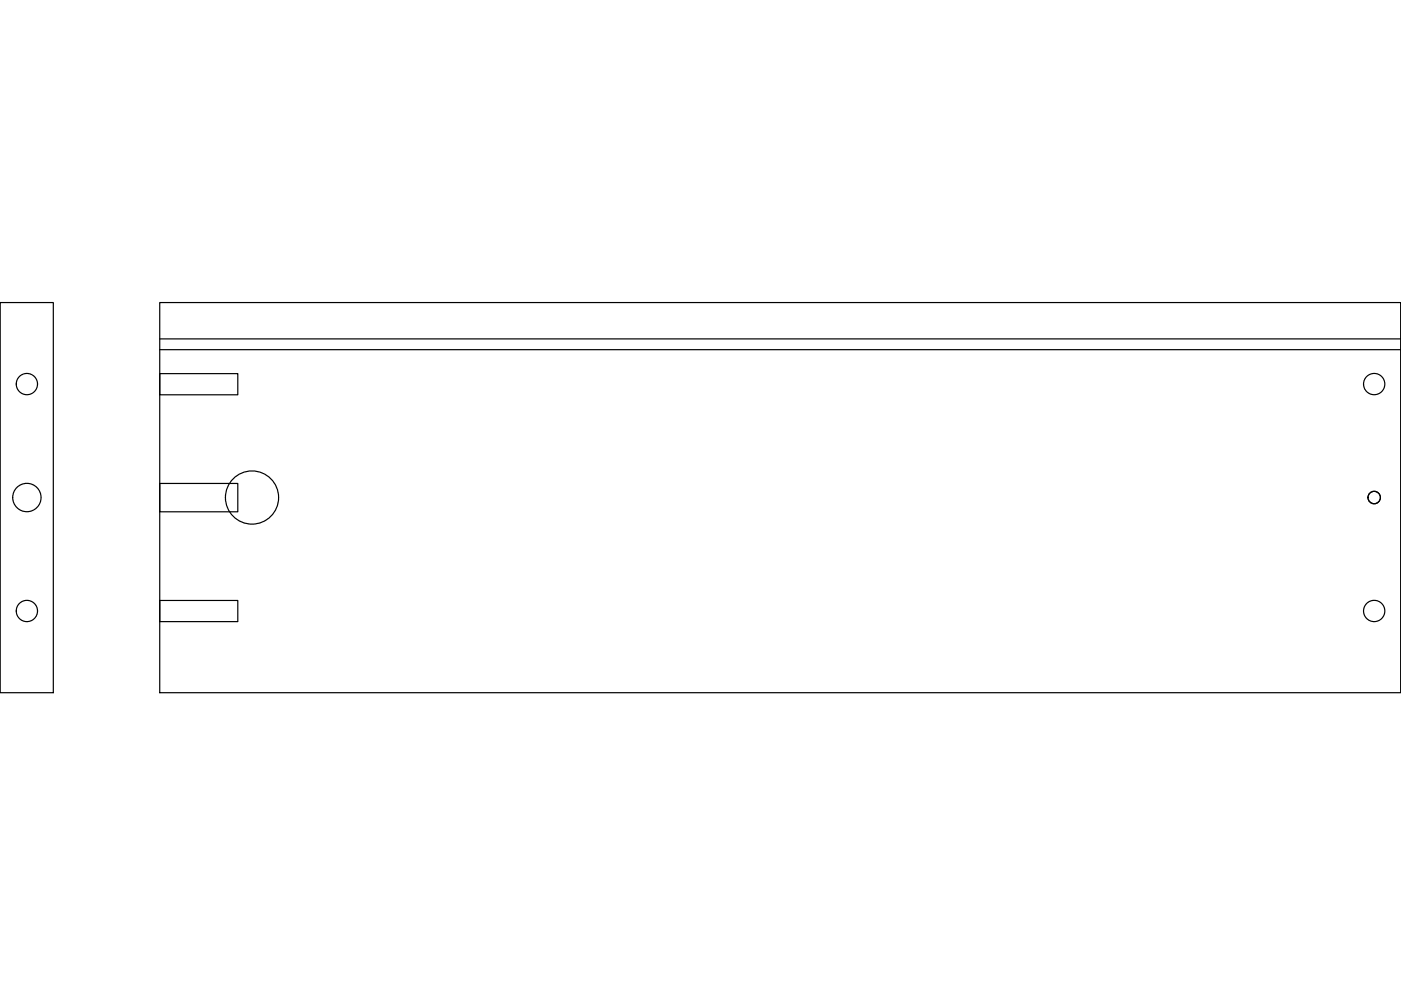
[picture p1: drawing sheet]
<svg xmlns="http://www.w3.org/2000/svg" width="297mm" height="211mm" viewBox="0 0 297 211" stroke-linecap="round" stroke-linejoin="round" font-family="sans-serif">
<path d="M0 0h297.1v211h-297.1z" fill="#fff" stroke="#fff" stroke-width=".21"/>
<g fill="none" stroke="#000" stroke-width=".25">
<path d="M0 64.1h11.3v82.8h-11.3zM33.9 64.1h263.1v82.8h-263.1zM33.9 79.2h16.5v4.5h-16.5zM33.9 71.9h263.1M33.9 74.1h263.1M33.9 102.5h16.5v6h-16.5zM33.9 127.3h16.5v4.5h-16.5z"/>
<circle cx="5.7" cy="81.4" r="2.26"/>
<circle cx="291.4" cy="81.4" r="2.26"/>
<circle cx="5.7" cy="105.5" r="3"/>
<circle cx="53.4" cy="105.5" r="5.6"/>
<circle cx="291.4" cy="105.5" r="1.32"/>
<circle cx="5.7" cy="129.5" r="2.26"/>
<circle cx="291.4" cy="129.5" r="2.26"/>
</g>
</svg>
